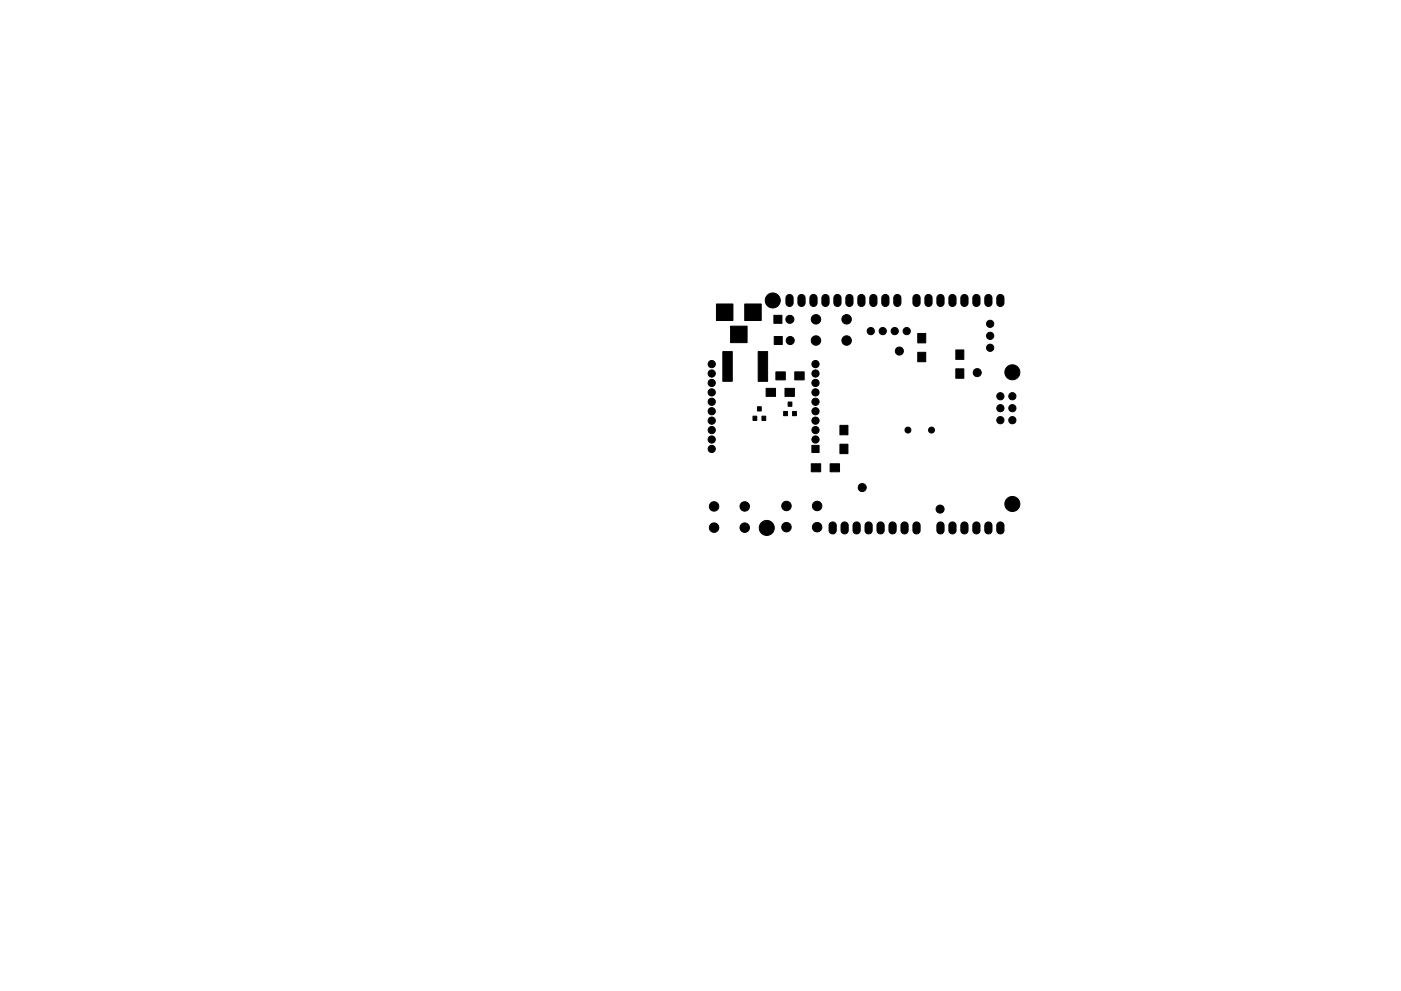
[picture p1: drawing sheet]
<svg xmlns="http://www.w3.org/2000/svg" width="297mm" height="210mm" viewBox="0 0 297 210" stroke-linecap="round" stroke-linejoin="round" font-family="sans-serif">
<g fill="#000" stroke="#000" stroke-width=".21">
<path d="M151.9 64.5h3.5v3.5h-3.5zM154.9 69.2h3.5v3.5h-3.5zM157.9 64.5h3.5v3.5h-3.5zM164.1 66.9h1.7v1.7h-1.7zM164.2 71.4h1.7v1.7h-1.7zM166.9 62.7a.76 .76 0 0 1 .8-.2 .76 .76 0 0 1 .5 .7v1.1a.76 .76 0 0 1-.8 .7 .76 .76 0 0 1-.8-.7v-1.2zM169.4 62.7a.76 .76 0 0 1 .8-.2 .76 .76 0 0 1 .5 .7v1.1a.76 .76 0 0 1-.8 .7 .76 .76 0 0 1-.7-.7v-1.2zM171.9 62.7a.76 .76 0 0 1 .9-.2 .76 .76 0 0 1 .4 .7v1.1a.76 .76 0 0 1-.7 .7 .76 .76 0 0 1-.8-.7v-1.2zM174.5 62.7a.76 .76 0 0 1 .8-.2 .76 .76 0 0 1 .5 .7v1.1a.76 .76 0 0 1-.8 .7 .76 .76 0 0 1-.7-.7v-1.2zM177 62.7a.76 .76 0 0 1 .8-.2 .76 .76 0 0 1 .5 .7v1.1a.76 .76 0 0 1-.7 .7 .76 .76 0 0 1-.8-.7v-1.2zM179.6 62.7a.76 .76 0 0 1 .8-.2 .76 .76 0 0 1 .5 .7v1.1a.76 .76 0 0 1-.8 .7 .76 .76 0 0 1-.8-.7v-1.2zM182.1 62.7a.76 .76 0 0 1 .8-.2 .76 .76 0 0 1 .5 .7v1.1a.76 .76 0 0 1-.8 .7 .76 .76 0 0 1-.7-.7v-1.2z"/>
<path d="M184.6 62.7a.76 .76 0 0 1 .9-.2 .76 .76 0 0 1 .4 .7v1.1a.76 .76 0 0 1-.7 .7 .76 .76 0 0 1-.8-.7v-1.2zM187.2 62.7a.76 .76 0 0 1 .8-.2 .76 .76 0 0 1 .5 .7v1.1a.76 .76 0 0 1-.8 .7 .76 .76 0 0 1-.7-.7v-1.2zM189.7 62.7a.76 .76 0 0 1 .8-.2 .76 .76 0 0 1 .5 .7v1.1a.76 .76 0 0 1-.7 .7 .76 .76 0 0 1-.8-.7v-1.2zM193.8 62.7a.76 .76 0 0 1 .8-.2 .76 .76 0 0 1 .5 .7v1.1a.76 .76 0 0 1-.8 .7 .76 .76 0 0 1-.7-.7v-1.2zM194.6 74.7h1.7v2h-1.7zM194.6 70.7h1.7v2h-1.7zM196.3 62.7a.76 .76 0 0 1 .8-.2 .76 .76 0 0 1 .5 .7v1.1a.76 .76 0 0 1-.7 .7 .76 .76 0 0 1-.8-.7v-1.2zM198.9 62.7a.76 .76 0 0 1 .8-.2 .76 .76 0 0 1 .5 .7v1.1a.76 .76 0 0 1-.8 .7 .76 .76 0 0 1-.8-.7v-1.2zM201.4 62.7a.76 .76 0 0 1 .8-.2 .76 .76 0 0 1 .5 .7v1.1a.76 .76 0 0 1-.8 .7 .76 .76 0 0 1-.7-.7v-1.2zM202.7 74.2h1.7v2h-1.7zM203.9 62.7a.76 .76 0 0 1 .9-.2 .76 .76 0 0 1 .4 .7v1.1a.76 .76 0 0 1-.7 .7 .76 .76 0 0 1-.8-.7v-1.2zM206.5 62.7a.76 .76 0 0 1 .8-.2 .76 .76 0 0 1 .5 .7v1.1a.76 .76 0 0 1-.8 .7 .76 .76 0 0 1-.7-.7v-1.2z"/>
<path d="M209 62.7a.76 .76 0 0 1 .8-.2 .76 .76 0 0 1 .5 .7v1.1a.76 .76 0 0 1-.7 .7 .76 .76 0 0 1-.8-.7v-1.2zM211.6 62.7a.76 .76 0 0 1 .8-.2 .76 .76 0 0 1 .5 .7v1.1a.76 .76 0 0 1-.8 .7 .76 .76 0 0 1-.8-.7v-1.2zM153.2 74.6h2v6.3h-2zM159.6 88.3h.9v.9h-.9zM160.6 86.3h.8v.9h-.8zM161.6 88.3h.7v.9h-.7zM160.7 74.6h2v6.3h-2zM162.4 82.4h2v1.7h-2zM164.5 78.9h2v1.7h-2zM166.2 87.3h.7v.9h-.7zM167.1 85.3h.8v.9h-.8zM166.4 82.4h2v1.7h-2z"/>
<path d="M168 87.3h.9v.9h-.9zM168.5 78.9h2v1.7h-2zM172.1 94.5h1.6v1.5h-1.6zM178.1 94.2h1.7v2h-1.7zM178.1 90.2h1.7v2h-1.7zM202.7 78.2h1.7v2h-1.7zM172 98.4h2v1.7h-2zM176 111a.76 .76 0 0 1 .8-.2 .76 .76 0 0 1 .5 .7v1.1a.76 .76 0 0 1-.8 .7 .76 .76 0 0 1-.7-.7v-1.2zM176 98.4h2v1.7h-2zM178.5 111a.76 .76 0 0 1 .9-.2 .76 .76 0 0 1 .4 .7v1.1a.76 .76 0 0 1-.7 .7 .76 .76 0 0 1-.8-.7v-1.2zM181.1 111a.76 .76 0 0 1 .8-.2 .76 .76 0 0 1 .5 .7v1.1a.76 .76 0 0 1-.8 .7 .76 .76 0 0 1-.7-.7v-1.2zM183.6 111a.76 .76 0 0 1 .8-.2 .76 .76 0 0 1 .5 .7v1.1a.76 .76 0 0 1-.7 .7 .76 .76 0 0 1-.8-.7v-1.2z"/>
<path d="M186.2 111a.76 .76 0 0 1 .8-.2 .76 .76 0 0 1 .5 .7v1.1a.76 .76 0 0 1-.8 .7 .76 .76 0 0 1-.8-.7v-1.2zM188.7 111a.76 .76 0 0 1 .8-.2 .76 .76 0 0 1 .5 .7v1.1a.76 .76 0 0 1-.8 .7 .76 .76 0 0 1-.7-.7v-1.2zM191.2 111a.76 .76 0 0 1 .9-.2 .76 .76 0 0 1 .4 .7v1.1a.76 .76 0 0 1-.7 .7 .76 .76 0 0 1-.8-.7v-1.2zM193.8 111a.76 .76 0 0 1 .8-.2 .76 .76 0 0 1 .5 .7v1.1a.76 .76 0 0 1-.8 .7 .76 .76 0 0 1-.7-.7v-1.2zM198.9 111a.76 .76 0 0 1 .8-.2 .76 .76 0 0 1 .5 .7v1.1a.76 .76 0 0 1-.8 .7 .76 .76 0 0 1-.8-.7v-1.2zM201.4 111a.76 .76 0 0 1 .8-.2 .76 .76 0 0 1 .5 .7v1.1a.76 .76 0 0 1-.8 .7 .76 .76 0 0 1-.7-.7v-1.2zM203.9 111a.76 .76 0 0 1 .9-.2 .76 .76 0 0 1 .4 .7v1.1a.76 .76 0 0 1-.7 .7 .76 .76 0 0 1-.8-.7v-1.2zM206.5 111a.76 .76 0 0 1 .8-.2 .76 .76 0 0 1 .5 .7v1.1a.76 .76 0 0 1-.8 .7 .76 .76 0 0 1-.7-.7v-1.2zM209 111a.76 .76 0 0 1 .8-.2 .76 .76 0 0 1 .5 .7v1.1a.76 .76 0 0 1-.7 .7 .76 .76 0 0 1-.8-.7v-1.2zM211.6 111a.76 .76 0 0 1 .8-.2 .76 .76 0 0 1 .5 .7v1.1a.76 .76 0 0 1-.8 .7 .76 .76 0 0 1-.8-.7v-1.2z"/>
<circle cx="150.9" cy="77.3" r=".76"/>
<circle cx="150.9" cy="79.3" r=".76"/>
<circle cx="163.8" cy="63.7" r="1.6"/>
<circle cx="167.5" cy="67.7" r=".85"/>
<circle cx="167.5" cy="72.2" r=".85"/>
<circle cx="172.9" cy="77.3" r=".76"/>
<circle cx="172.9" cy="79.3" r=".76"/>
<circle cx="173" cy="72.3" r="1"/>
<circle cx="173" cy="67.8" r="1"/>
<circle cx="179.5" cy="72.3" r="1"/>
<circle cx="179.5" cy="67.8" r="1"/>
<circle cx="184.6" cy="70.3" r=".76"/>
<circle cx="187.2" cy="70.3" r=".76"/>
<circle cx="189.7" cy="70.3" r=".76"/>
<circle cx="190.7" cy="74.5" r=".85"/>
<circle cx="192.2" cy="70.3" r=".76"/>
<circle cx="207.2" cy="79.1" r=".85"/>
<circle cx="209.9" cy="71.3" r=".76"/>
<circle cx="209.9" cy="73.8" r=".76"/>
<circle cx="209.9" cy="68.7" r=".76"/>
<circle cx="214.6" cy="79" r="1.6"/>
<circle cx="150.9" cy="89.3" r=".76"/>
<circle cx="150.9" cy="91.3" r=".76"/>
<circle cx="150.9" cy="95.3" r=".76"/>
<circle cx="150.9" cy="87.3" r=".76"/>
<circle cx="150.9" cy="85.3" r=".76"/>
<circle cx="150.9" cy="83.3" r=".76"/>
<circle cx="150.9" cy="93.3" r=".76"/>
<circle cx="150.9" cy="81.3" r=".76"/>
<circle cx="172.9" cy="89.3" r=".76"/>
<circle cx="172.9" cy="93.3" r=".76"/>
<circle cx="172.9" cy="83.3" r=".76"/>
<circle cx="172.9" cy="91.3" r=".76"/>
<circle cx="172.9" cy="87.3" r=".76"/>
<circle cx="172.9" cy="85.3" r=".76"/>
<circle cx="172.9" cy="81.3" r=".76"/>
<circle cx="192.5" cy="91.2" r=".63"/>
<circle cx="197.5" cy="91.2" r=".63"/>
<circle cx="212.1" cy="84.1" r=".76"/>
<circle cx="212.1" cy="89.2" r=".76"/>
<circle cx="212.1" cy="86.6" r=".76"/>
<circle cx="214.6" cy="84.1" r=".76"/>
<circle cx="214.6" cy="89.2" r=".76"/>
<circle cx="214.6" cy="86.6" r=".76"/>
<circle cx="151.4" cy="107.5" r="1"/>
<circle cx="151.4" cy="112" r="1"/>
<circle cx="157.9" cy="107.5" r="1"/>
<circle cx="157.9" cy="112" r="1"/>
<circle cx="162.6" cy="112" r="1.59"/>
<circle cx="166.7" cy="111.9" r="1"/>
<circle cx="166.7" cy="107.4" r="1"/>
<circle cx="173.2" cy="111.9" r="1"/>
<circle cx="173.2" cy="107.4" r="1"/>
<circle cx="182.8" cy="103.4" r=".85"/>
<circle cx="199.3" cy="108" r=".85"/>
<circle cx="214.6" cy="106.9" r="1.6"/>
</g>
</svg>
